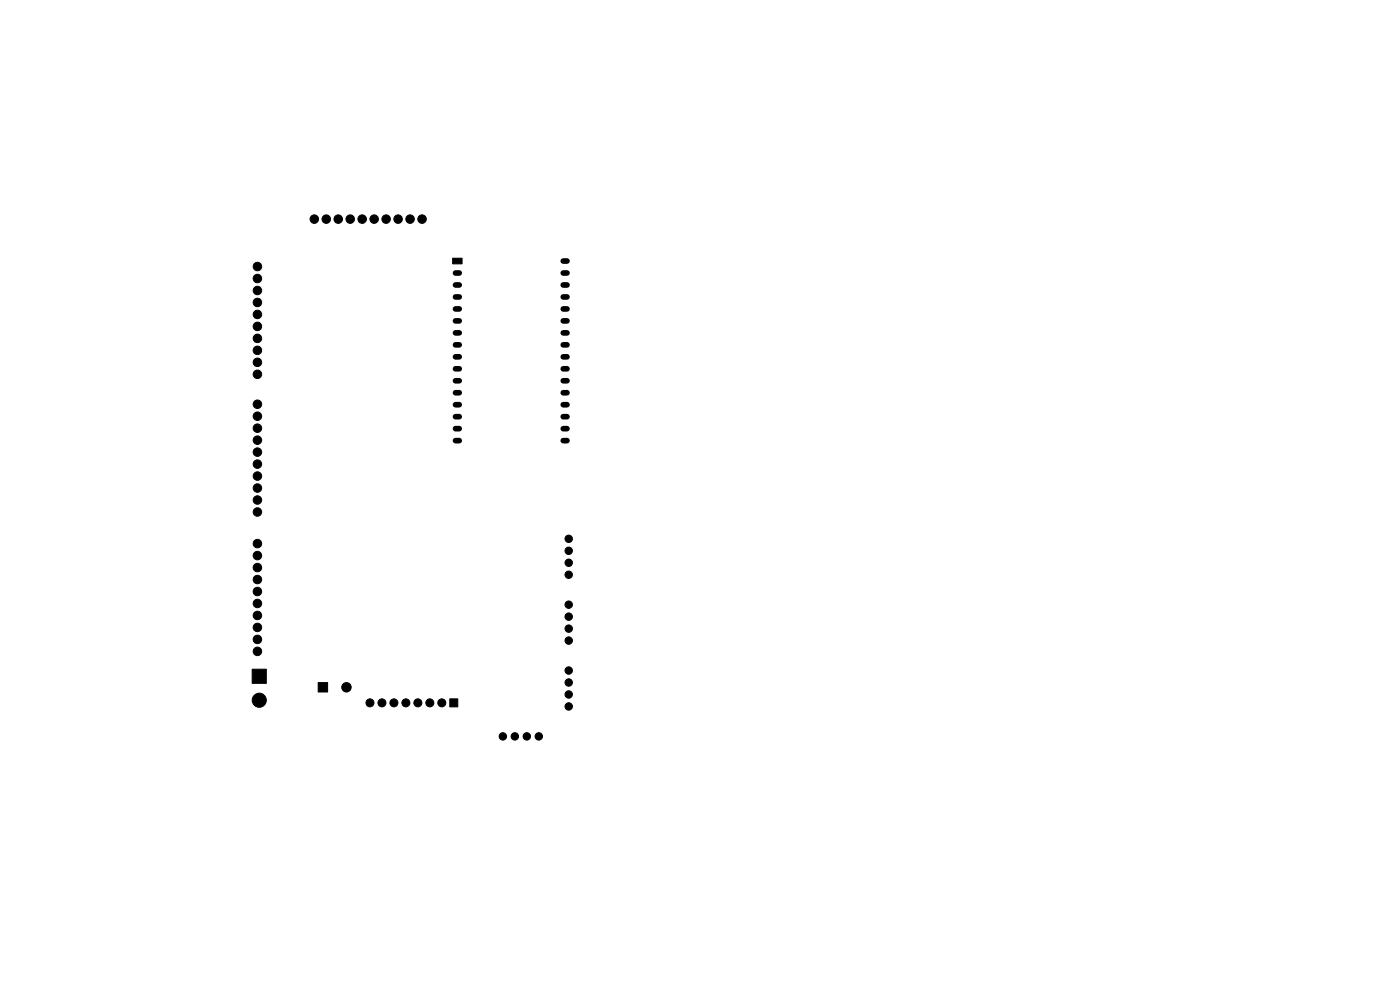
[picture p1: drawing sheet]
<svg xmlns="http://www.w3.org/2000/svg" width="297mm" height="210mm" viewBox="0 0 297 210" stroke-linecap="round" stroke-linejoin="round" font-family="sans-serif">
<g fill="#000" stroke="#000" stroke-width=".21">
<path d="M96 54.8h2v1.2h-2zM53.5 142h3v3h-3zM67.5 144.8h2v2h-2zM95.4 148.2h1.7v1.7h-1.7z"/>
<circle cx="54.6" cy="56.5" r=".9"/>
<circle cx="54.6" cy="59.1" r=".9"/>
<circle cx="66.7" cy="46.5" r=".9"/>
<circle cx="69.2" cy="46.5" r=".9"/>
<circle cx="71.8" cy="46.5" r=".9"/>
<circle cx="74.3" cy="46.5" r=".9"/>
<circle cx="76.8" cy="46.5" r=".9"/>
<circle cx="79.4" cy="46.5" r=".9"/>
<circle cx="81.9" cy="46.5" r=".9"/>
<circle cx="84.5" cy="46.5" r=".9"/>
<circle cx="87" cy="46.5" r=".9"/>
<circle cx="89.5" cy="46.5" r=".9"/>
<circle cx="54.6" cy="61.6" r=".9"/>
<circle cx="54.6" cy="69.2" r=".9"/>
<circle cx="54.6" cy="74.3" r=".9"/>
<circle cx="54.6" cy="66.7" r=".9"/>
<circle cx="54.6" cy="76.9" r=".9"/>
<circle cx="54.6" cy="64.2" r=".9"/>
<circle cx="54.6" cy="79.4" r=".9"/>
<circle cx="54.6" cy="71.8" r=".9"/>
<circle cx="54.6" cy="85.8" r=".9"/>
<circle cx="54.6" cy="90.8" r=".9"/>
<circle cx="54.6" cy="93.4" r=".9"/>
<circle cx="54.6" cy="95.9" r=".9"/>
<circle cx="54.6" cy="88.3" r=".9"/>
<circle cx="54.6" cy="98.5" r=".9"/>
<circle cx="54.6" cy="117.9" r=".9"/>
<circle cx="54.6" cy="108.6" r=".9"/>
<circle cx="54.6" cy="115.3" r=".9"/>
<circle cx="54.6" cy="106.1" r=".9"/>
<circle cx="54.6" cy="101" r=".9"/>
<circle cx="54.6" cy="103.5" r=".9"/>
<circle cx="120.6" cy="119.4" r=".79"/>
<circle cx="120.6" cy="114.3" r=".79"/>
<circle cx="120.6" cy="116.8" r=".79"/>
<circle cx="54.6" cy="122.9" r=".9"/>
<circle cx="54.6" cy="125.5" r=".9"/>
<circle cx="54.6" cy="120.4" r=".9"/>
<circle cx="54.6" cy="130.6" r=".9"/>
<circle cx="54.6" cy="133.1" r=".9"/>
<circle cx="54.6" cy="128" r=".9"/>
<circle cx="54.6" cy="135.6" r=".9"/>
<circle cx="54.6" cy="138.2" r=".9"/>
<circle cx="120.6" cy="135.9" r=".79"/>
<circle cx="120.6" cy="130.8" r=".79"/>
<circle cx="120.6" cy="133.3" r=".79"/>
<circle cx="120.6" cy="128.3" r=".79"/>
<circle cx="120.6" cy="121.9" r=".79"/>
<circle cx="55" cy="148.5" r="1.5"/>
<circle cx="73.5" cy="145.8" r="1"/>
<circle cx="78.5" cy="149.1" r=".85"/>
<circle cx="81" cy="149.1" r=".85"/>
<circle cx="83.6" cy="149.1" r=".85"/>
<circle cx="86.1" cy="149.1" r=".85"/>
<circle cx="88.6" cy="149.1" r=".85"/>
<circle cx="91.2" cy="149.1" r=".85"/>
<circle cx="93.7" cy="149.1" r=".85"/>
<circle cx="106.7" cy="156.2" r=".79"/>
<circle cx="109.2" cy="156.2" r=".79"/>
<circle cx="111.8" cy="156.2" r=".79"/>
<circle cx="114.3" cy="156.2" r=".79"/>
<circle cx="120.6" cy="149.9" r=".79"/>
<circle cx="120.6" cy="144.8" r=".79"/>
<circle cx="120.6" cy="142.2" r=".79"/>
<circle cx="120.6" cy="147.3" r=".79"/>
</g>
<g fill="none" stroke="#000" stroke-width="1.2">
<path d="M96.6 57.9h.8M119.5 57.9h.8M119.5 55.4h.8M96.6 60.5h.8M96.6 63h.8M96.6 65.5h.8M96.6 68.1h.8M96.6 70.6h.8M96.6 73.2h.8M96.6 75.7h.8M96.6 78.2h.8M119.5 60.5h.8"/>
<path d="M119.5 63h.8M119.5 65.5h.8M119.5 68.1h.8M119.5 70.6h.8M119.5 73.2h.8M119.5 75.7h.8M119.5 78.2h.8M96.6 80.8h.8M96.6 83.3h.8M96.6 85.9h.8M96.6 88.4h.8M96.6 90.9h.8"/>
<path d="M96.6 93.5h.8M119.5 80.8h.8M119.5 83.3h.8M119.5 85.9h.8M119.5 88.4h.8M119.5 90.9h.8M119.5 93.5h.8"/>
</g>
</svg>
